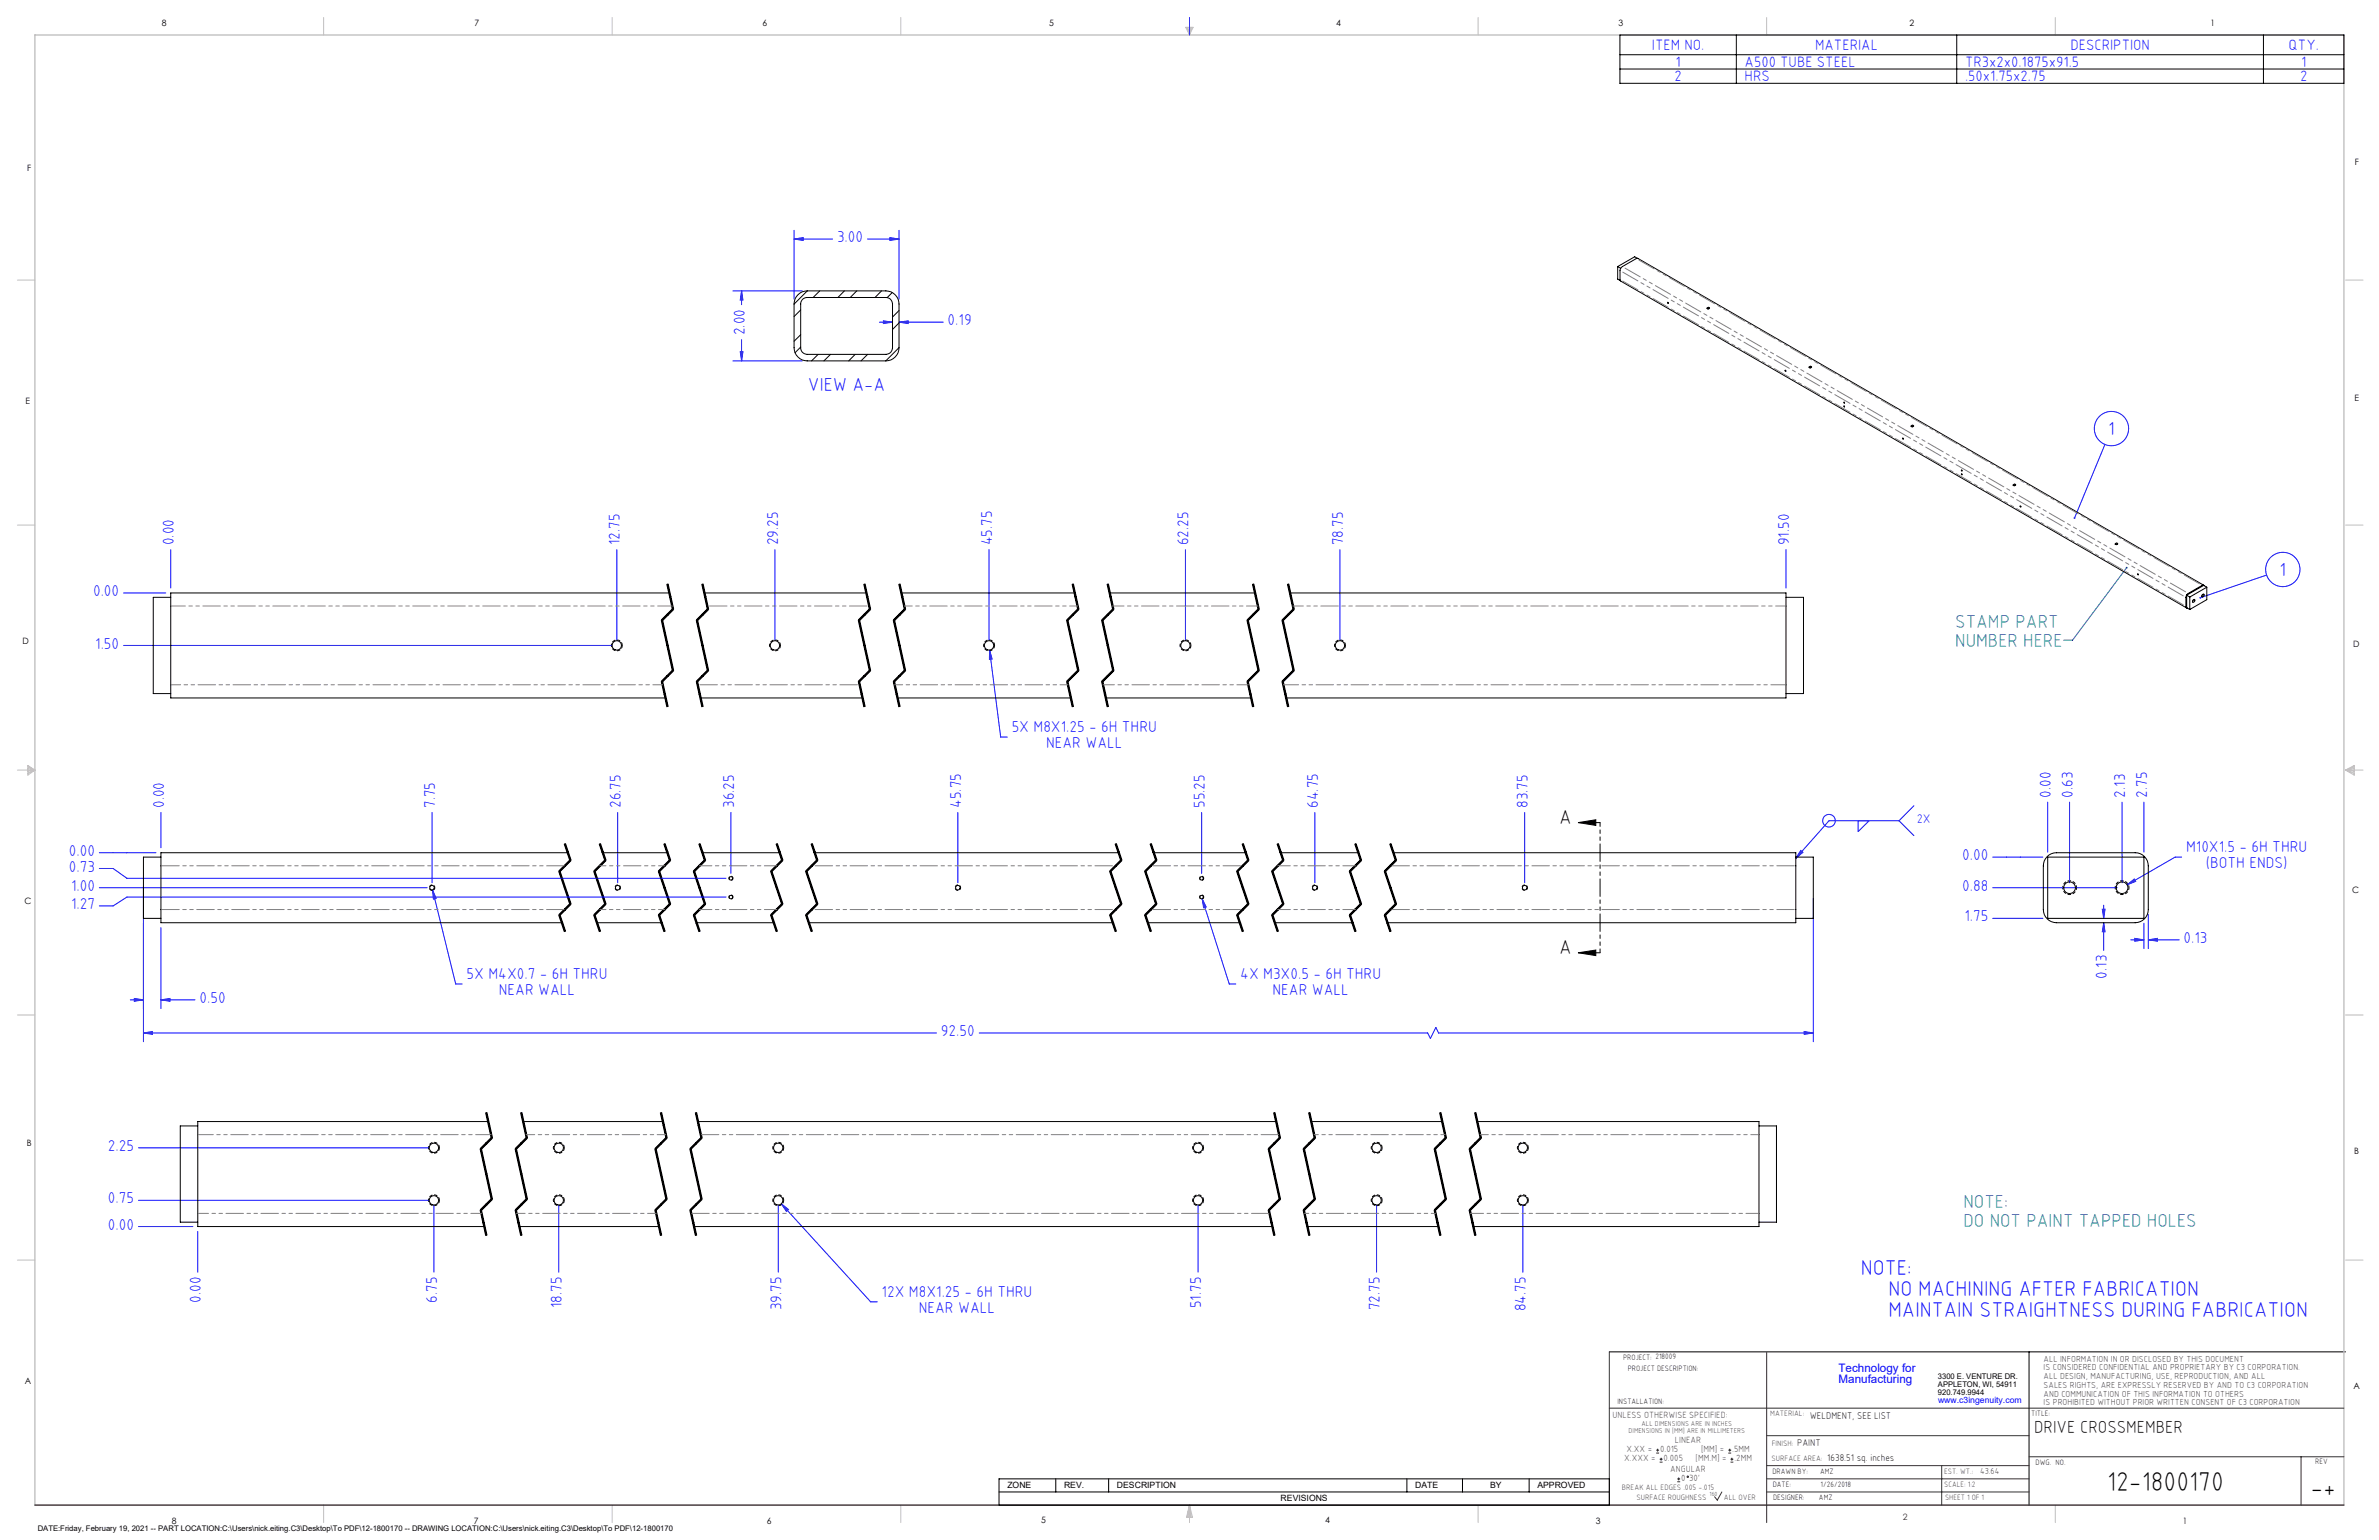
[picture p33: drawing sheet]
<svg xmlns="http://www.w3.org/2000/svg" width="864mm" height="559mm" viewBox="0 0 864 559" stroke-linecap="round" stroke-linejoin="round" font-family="sans-serif">
<defs><g id="words">
<g font-size="9.9">
<text x="764.9" y="541.1">12-1800170</text>
<text x="838.7" y="543.2">-+</text>
</g>
<g font-size="7.8" fill="#00f">
<text x="675.5" y="462.5">NOTE:</text>
<text x="685.5" y="470.2">NO MACHINING AFTER FABRICATION</text>
<text x="685.5" y="478">MAINTAIN STRAIGHTNESS DURING FABRICATION</text>
</g>
<g font-size="7.3">
<text x="566" y="298.8">A</text>
<text x="566" y="346.1">A</text>
</g>
<g font-size="6.8" fill="#00f">
<text x="293.3" y="141.9">VIEW A-A</text>
<text x="765.3" y="157.7">1</text>
<text x="827.5" y="208.8">1</text>
</g>
<g font-size="6.8" fill="#008080">
<text x="709.8" y="227.8">STAMP PART</text>
<text x="709.8" y="234.6">NUMBER HERE</text>
<text x="712.8" y="438.4">NOTE:</text>
<text x="712.8" y="445.2">DO NOT PAINT TAPPED HOLES</text>
</g>
<text font-size="6.3" x="738.4" y="519.9">DRIVE CROSSMEMBER</text>
<g font-size="5.7" fill="#00f">
<text x="303.8" y="87.8">3.00</text>
<text x="344" y="118">0.19</text>
<text x="270.4" y="121.7" transform="rotate(-90 270.4 121.7)">2.00</text>
<text x="63.1" y="197.9" transform="rotate(-90 63.1 197.9)">0.00</text>
<text x="225" y="197.9" transform="rotate(-90 225 197.9)">12.75</text>
<text x="282.5" y="197.9" transform="rotate(-90 282.5 197.9)">29.25</text>
<text x="360.2" y="197.9" transform="rotate(-90 360.2 197.9)">45.75</text>
<text x="431.5" y="197.9" transform="rotate(-90 431.5 197.9)">62.25</text>
<text x="487.6" y="197.9" transform="rotate(-90 487.6 197.9)">78.75</text>
<text x="649.5" y="197.9" transform="rotate(-90 649.5 197.9)">91.50</text>
<text x="33.8" y="216.3">0.00</text>
<text x="34.6" y="235.3">1.50</text>
<text x="367.3" y="265.7">5X M8X1.25 - 6H THRU</text>
<text x="379.7" y="271.4">NEAR WALL</text>
<text x="59.6" y="293.2" transform="rotate(-90 59.6 293.2)">0.00</text>
<text x="158" y="293.2" transform="rotate(-90 158 293.2)">7.75</text>
<text x="225.4" y="293.2" transform="rotate(-90 225.4 293.2)">26.75</text>
<text x="266.5" y="293.2" transform="rotate(-90 266.5 293.2)">36.25</text>
<text x="348.9" y="293.2" transform="rotate(-90 348.9 293.2)">45.75</text>
<text x="437.4" y="293.2" transform="rotate(-90 437.4 293.2)">55.25</text>
<text x="478.5" y="293.2" transform="rotate(-90 478.5 293.2)">64.75</text>
<text x="554.6" y="293.2" transform="rotate(-90 554.6 293.2)">83.75</text>
<text x="744.5" y="289.5" transform="rotate(-90 744.5 289.5)">0.00</text>
<text x="752.4" y="289.5" transform="rotate(-90 752.4 289.5)">0.63</text>
<text x="771.5" y="289.5" transform="rotate(-90 771.5 289.5)">2.13</text>
<text x="779.4" y="289.5" transform="rotate(-90 779.4 289.5)">2.75</text>
<text x="25" y="310.5">0.00</text>
<text x="793.6" y="309.3">M10X1.5 - 6H THRU</text>
<text x="25" y="316.3">0.73</text>
<text x="712.3" y="312.1">0.00</text>
<text x="800.7" y="315">(BOTH ENDS)</text>
<text x="25.8" y="323.2">1.00</text>
<text x="712.3" y="323.2">0.88</text>
<text x="25.8" y="329.8">1.27</text>
<text x="713.1" y="334.3">1.75</text>
<text x="792.7" y="342.1">0.13</text>
<text x="169.4" y="355.3">5X M4X0.7 - 6H THRU</text>
<text x="450.2" y="355.3">4X M3X0.5 - 6H THRU</text>
<text x="764.8" y="355.2" transform="rotate(-90 764.8 355.2)">0.13</text>
<text x="72.4" y="363.9">0.50</text>
<text x="181.1" y="361">NEAR WALL</text>
<text x="461.9" y="361">NEAR WALL</text>
<text x="341.6" y="375.9">92.50</text>
<text x="39.2" y="417.6">2.25</text>
<text x="39.2" y="436.7">0.75</text>
<text x="39.2" y="446.2">0.00</text>
<text x="72.9" y="472.7" transform="rotate(-90 72.9 472.7)">0.00</text>
<text x="158.7" y="472.7" transform="rotate(-90 158.7 472.7)">6.75</text>
<text x="320" y="470.7">12X M8X1.25 - 6H THRU</text>
<text x="204" y="474.7" transform="rotate(-90 204 474.7)">18.75</text>
<text x="283.6" y="475.5" transform="rotate(-90 283.6 475.5)">39.75</text>
<text x="333.5" y="476.3">NEAR WALL</text>
<text x="436" y="474.7" transform="rotate(-90 436 474.7)">51.75</text>
<text x="500.9" y="475.5" transform="rotate(-90 500.9 475.5)">72.75</text>
<text x="553.9" y="475.9" transform="rotate(-90 553.9 475.9)">84.75</text>
</g>
<g font-size="5.4" fill="#00f">
<text x="599.7" y="18.1">ITEM NO.</text>
<text x="658.9" y="18.1">MATERIAL</text>
<text x="751.6" y="18.1">DESCRIPTION</text>
<text x="830.8" y="18.1">QTY.</text>
<text x="607.9" y="29.4">2</text>
<text x="608.2" y="24.3">1</text>
<text x="633.3" y="24.3">A500 TUBE STEEL</text>
<text x="633.3" y="29.4">HRS</text>
<text x="713.3" y="24.3">TR3x2x0.1875x91.5</text>
<text x="713.3" y="29.4">.50x1.75x2.75</text>
<text x="835" y="29.4">2</text>
<text x="835.3" y="24.3">1</text>
</g>
<text font-size="4.5" fill="#00f" x="695.8" y="298.7">2X</text>
<g font-size="4.2" fill="#00f">
<text x="667.4" y="497.7">Technology for</text>
<text x="667.4" y="502">Manufacturing</text>
</g>
<g font-size="3.5">
<text x="657" y="514.9">WELDMENT, SEE LIST</text>
<text x="652.4" y="524.7">PAINT</text>
<text x="663.3" y="530.1">1638.51 sq. inches</text>
</g>
<g font-size="3.3" fill="#382c30">
<text x="585.4" y="514.4">UNLESS OTHERWISE SPECIFIED:</text>
<text x="590.4" y="526.8">X.XX =</text>
<text x="602.6" y="526.8">0.015</text>
<text x="608" y="523.6">LINEAR</text>
<text x="617.5" y="526.8">[MM] =</text>
<text x="628.8" y="526.8">.5MM</text>
<text x="589.6" y="530.1">X.XXX =</text>
<text x="603.9" y="530.1">0.005</text>
<text x="606.3" y="534">ANGULAR</text>
<text x="615.5" y="530.1">[MM.M] =</text>
<text x="629.6" y="530.1">.2MM</text>
<text x="610.3" y="537.3">0</text>
<text x="613.2" y="537.3">30'</text>
</g>
<g font-size="3.2">
<text x="58.8" y="9.6">8</text>
<text x="172.3" y="9.5">7</text>
<text x="276.8" y="9.5">6</text>
<text x="380.9" y="9.6">5</text>
<text x="485" y="9.5">4</text>
<text x="587.5" y="9.5">3</text>
<text x="693.1" y="9.5">2</text>
<text x="802.4" y="9.5">1</text>
<text x="854.9" y="59.8">F</text>
<text x="9.9" y="62">F</text>
<text x="9.3" y="146.5">E</text>
<text x="854.7" y="145.5">E</text>
<text x="8.2" y="233.6">D</text>
<text x="854.3" y="234.9">D</text>
<text x="8.9" y="328.1">C</text>
<text x="853.9" y="324.1">C</text>
<text x="9.7" y="415.8">B</text>
<text x="854.6" y="418.6">B</text>
<text x="9" y="502">A</text>
<text x="854.3" y="503.9">A</text>
<text x="62.3" y="552.9">8</text>
<text x="172" y="552.9">7</text>
<text x="278.3" y="552.9">6</text>
<text x="377.9" y="552.8">5</text>
<text x="481" y="552.8">4</text>
<text x="579.3" y="552.8">3</text>
<text x="792.4" y="552.8">1</text>
</g>
<g font-size="3.2" fill="#382c30">
<text x="741.9" y="494.1">ALL INFORMATION IN OR DISCLOSED BY THIS DOCUMENT</text>
<text x="741.9" y="497.3">IS CONSIDERED CONFIDENTIAL AND PROPRIETARY BY C3 CORPORATION.</text>
<text x="741.9" y="500.4">ALL DESIGN, MANUFACTURING, USE, REPRODUCTION, AND ALL</text>
<text x="741.9" y="503.6">SALES RIGHTS, ARE EXPRESSLY RESERVED BY AND TO C3 CORPORATION</text>
<text x="741.9" y="506.8">AND COMMUNICATION OF THIS INFORMATION TO OTHERS</text>
<text x="741.9" y="510">IS PROHIBITED WITHOUT PRIOR WRITTEN CONSENT OF C3 CORPORATION</text>
<text x="718.8" y="534.7">43.64</text>
<text x="690.7" y="551.6">2</text>
</g>
<text font-size="3.1" fill="#00f" x="703.5" y="509.2">www.c3ingenuity.com</text>
<g font-size="3.1">
<text x="365.7" y="540">ZONE</text>
<text x="386.3" y="540">REV.</text>
<text x="405.5" y="540">DESCRIPTION</text>
<text x="464.9" y="544.8">REVISIONS</text>
<text x="513.7" y="540">DATE</text>
<text x="540.9" y="540">BY</text>
<text x="558.1" y="540">APPROVED</text>
</g>
<g font-size="2.8">
<text x="589.2" y="493.3">PROJECT: 218009</text>
<text x="590.9" y="497.3">PROJECT DESCRIPTION:</text>
<text x="703.5" y="500.5">3300 E. VENTURE DR.</text>
<text x="703.5" y="503.3">APPLETON, WI, 54911</text>
<text x="587.1" y="509.6">INSTALLATION:</text>
<text x="703.5" y="506.2">920.749.9944</text>
<text x="737.3" y="513.8">TITLE:</text>
<text x="738.9" y="531.5">DWG. NO.</text>
<text x="840.5" y="531.3">REV</text>
<text x="643.4" y="534.9">DRAWN BY:</text>
<text x="643.5" y="539.7">DATE:</text>
<text x="660.7" y="534.7">AMZ</text>
<text x="660.9" y="539.6">1/26/2018</text>
<text x="643.6" y="544.4">DESIGNER:</text>
<text x="660.3" y="544.3">AMZ</text>
<text x="13.7" y="555.5">DATE:Friday, February 19, 2021 -- PART LOCATION:C:\Users\nick.eiting.C3\Desktop\To PDF\12-1800170 -- DRAWING LOCATION:C:\Users\nick.eiting.C3\Desktop\To PDF\12-1800170</text>
</g>
<g font-size="2.8" fill="#382c30">
<text x="642.6" y="513.8">MATERIAL:</text>
<text x="643.2" y="524.8">FINISH:</text>
<text x="643.1" y="530.1">SURFACE AREA:</text>
<text x="705.7" y="534.7">EST. WT.:</text>
<text x="705.7" y="539.7">SCALE: 1:2</text>
<text x="588.8" y="540.5">BREAK ALL EDGES .005 -.015</text>
<text x="594" y="544.2">SURFACE ROUGHNESS</text>
<text x="625.8" y="544.2">ALL OVER</text>
<text x="706.1" y="544.4">SHEET 1 OF 1</text>
</g>
<g font-size="2.5" fill="#382c30">
<text x="591.2" y="520.1">DIMENSIONS IN [MM] ARE IN MILLIMETERS</text>
<text x="595.9" y="517.3">ALL DIMENSIONS ARE IN INCHES</text>
</g>
<text font-size="2.2" fill="#382c30" x="620.6" y="542.9">160</text>
</g></defs>
<g fill="none" stroke="#000" stroke-width=".36">
<path d="M588 12.7h262.9v17.5h-262.9zM588 19.9h262.9M630.3 12.7v17.5M710.3 12.7v17.5M821.7 12.7v17.5M588 25h262.9M242.1 212l2 9.1M242.3 212l2 9.1-4 4 4 18.2-4 4 2 9.1M242.5 211.9l2 9.1M254.8 212l2 9.1M255 212l2 9.1-4 4 4 18.2-4 4 2 9.1M255.2 211.9l2 9.1"/>
<path d="M313.6 212l2 9.1M313.8 212l2 9.1-4 4 4 18.2-4 4 2 9.1M314.1 211.9l1 4.6M315.1 216.5l1 4.5zM326.3 212l2 9.1M326.5 212l2 9.1-4 4 4 18.2-4 4 2 9.1M326.8 211.9l2 9.1M389.2 212l2 9.1M389.4 212l2 9.1-4 4 4 18.2-4 4 2 9.1M389.7 211.9l2 9.1M401.9 212l2 9.1M402.1 212l2 9.1-4 4 4 18.2-4 4 2 9.1"/>
<path d="M402.4 211.9l2 9.1M454.7 212l2 9.1M454.9 212l2 9.1-4 4 4 18.2-4 4 2 9.1M455.1 211.9l2 9.1M467.4 212l2 9.1M467.6 212l2 9.1-4 4 4 18.2-4 4 2 9.1M467.8 211.9l2 9.1M240.1 225.1l4 18.2M240.5 225l4 18.2M244.1 220.9l-4 4M244.5 221.2l-4 4M252.8 225.1l4 18.2"/>
<path d="M253.2 225l4 18.2M256.8 220.9l-4 4M257.2 221.2l-4 4M311.6 225.1l4 18.2M312.1 225l4 18.2M315.6 220.9l-4 4M316 221.2l-4 4M324.3 225.1l4 18.2M324.8 225l4 18.2M328.3 220.9l-4 4M328.7 221.2l-4 4M387.2 225.1l4 18.2"/>
<path d="M387.7 225l4 18.2M391.3 220.9l-4 4M391.6 221.2l-4 4M399.9 225.1l4 18.2M400.4 225l4 18.2M404 220.9l-4 4M404.3 221.2l-4 4M452.7 225.1l4 18.2M453.1 225l4 18.2M456.7 220.9l-4 4M457.1 221.2l-4 4M465.4 225.1l4 18.2"/>
<path d="M465.8 225l4 18.2M469.4 220.9l-4 4M469.8 221.2l-4 4M240.1 247.3l2 9.2M240.5 247.2l2 9.2M244.1 243.1l-4 4M244.5 243.5l-4 4M252.8 247.3l2 9.2M253.2 247.2l2 9.2M256.8 243.1l-4 4M257.2 243.5l-4 4M311.6 247.3l2 9.2"/>
<path d="M312.1 247.2l2 9.2M315.6 243.1l-4 4M316 243.5l-4 4M324.3 247.3l2 9.2M324.8 247.2l2 9.2M328.3 243.1l-4 4M328.7 243.5l-4 4M387.2 247.3l2 9.2M387.7 247.2l2 9.2M391.3 243.1l-4 4M391.6 243.5l-4 4M399.9 247.3l2 9.2"/>
<path d="M400.4 247.2l2 9.2M404 243.1l-4 4M404.3 243.5l-4 4M452.7 247.3l2 9.2M453.1 247.2l2 9.2M456.7 243.1l-4 4M457.1 243.5l-4 4M465.4 247.3l2 9.2M465.8 247.2l2 9.2M469.4 243.1l-4 4M469.8 243.5l-4 4M572.9 298.5l6.4-1v2z"/>
<path d="M572.9 298.5h7.9M202.8 316.2l4 11.9M203.3 316.1l4 11.9M204.8 306.3l2 5.9M205.1 306.2l2 6-4 4 4 11.8-4 4 2 6M205.3 306.1l2 6M206.9 312l-4 4M207.2 312.3l-4 4M215.5 316.2l4 11.9M216 316.1l4 11.9M217.5 306.3l2 5.9M217.8 306.2l2 6-4 4 4 11.8-4 4 2 6"/>
<path d="M218 306.1l2 6M219.6 312l-4 4M219.9 312.3l-4 4M239 316.2l4 11.9M239.5 316.1l4 11.9M241 306.3l2 5.9M241.2 306.2l2 6-4 4 4 11.8-4 4 2 6M241.5 306.1l1 3M242.5 309.1l1 3zM243 312l-4 4M243.4 312.3l-4 4M251.7 316.2l4 11.9"/>
<path d="M252.2 316.1l4 11.9M253.7 306.3l2 5.9M253.9 306.2l2 6-4 4 4 11.8-4 4 2 6M254.2 306.1l2 6M255.7 312l-4 4M256.1 312.3l-4 4M279.7 316.2l4 11.9M280.2 316.1l4 11.9M281.7 306.3l2 5.9M282 306.2l2 6-4 4 4 11.8-4 4 2 6M282.2 306.1l2 6M283.8 312l-4 4"/>
<path d="M284.2 312.3l-4 4M292.4 316.2l4 11.9M292.9 316.1l4 11.9M294.4 306.3l2 5.9M294.7 306.2l2 6-4 4 4 11.8-4 4 2 6M294.9 306.1l2 6M296.5 312l-4 4M296.9 312.3l-4 4M402.8 316.2l4 11.9M403.3 316.1l4 11.9M404.8 306.3l2 5.9M405 306.2l2 6-4 4 4 11.8-4 4 2 6"/>
<path d="M405.3 306.1l2 6M406.9 312l-4 4M407.2 312.3l-4 4M415.5 316.2l4 11.9M416 316.1l4 11.9M417.5 306.3l2 5.9M417.7 306.2l2 6-4 4 4 11.8-4 4 2 6M418 306.1l2 6M419.6 312l-4 4M419.9 312.3l-4 4M448.9 316.2l4 11.9M449.4 316.1l4 11.9"/>
<path d="M450.9 306.3l2 5.9M451.1 306.2l2 6-4 4 4 11.8-4 4 2 6M451.4 306.1l2 6M453 312l-4 4M453.3 312.3l-4 4M461.6 316.2l4 11.9M462.1 316.1l4 11.9M463.6 306.3l2 5.9M463.8 306.2l2 6-4 4 4 11.8-4 4 2 6M464.1 306.1l2 6M465.7 312l-4 4M466 312.3l-4 4"/>
<path d="M489.8 316.2l4 11.9M490.3 316.1l4 11.9M491.8 306.3l2 5.9M492 306.2l2 6-4 4 4 11.8-4 4 2 6M492.3 306.1l1 3M493.3 309.1l1 3zM493.9 312l-4 4M494.2 312.3l-4 4M502.5 316.2l4 11.9M503 316.1l4 11.9M504.5 306.3l2 5.9M504.7 306.2l2 6-4 4 4 11.8-4 4 2 6"/>
<path d="M505 306.1l2 6M506.6 312l-4 4M506.9 312.3l-4 4M202.8 332.1l2 5.9M203.3 332l2 5.9M206.9 327.9l-4 4M207.2 328.2l-4 4M215.5 332.1l2 5.9M216 332l2 5.9M219.6 327.9l-4 4M219.9 328.2l-4 4M239 332.1l2 5.9"/>
<path d="M239.5 332l2 5.9M243 327.9l-4 4M243.4 328.2l-4 4M251.7 332.1l2 5.9M252.2 332l2 5.9M255.7 327.9l-4 4M256.1 328.2l-4 4M279.7 332.1l2 5.9M280.2 332l2 5.9M283.8 327.9l-4 4M284.2 328.2l-4 4M292.4 332.1l2 5.9"/>
<path d="M292.9 332l2 5.9M296.5 327.9l-4 4M296.9 328.2l-4 4M402.8 332.1l2 5.9M403.3 332l2 5.9M406.9 327.9l-4 4M407.2 328.2l-4 4M415.5 332.1l2 5.9M416 332l2 5.9M419.6 327.9l-4 4M419.9 328.2l-4 4M448.9 332.1l2 5.9"/>
<path d="M449.4 332l2 5.9M453 327.9l-4 4M453.3 328.2l-4 4M461.6 332.1l2 5.9M462.1 332l2 5.9M465.7 327.9l-4 4M466 328.2l-4 4M489.8 332.1l2 5.9M490.3 332l2 5.9M493.9 327.9l-4 4M494.2 328.2l-4 4M502.5 332.1l2 5.9"/>
<path d="M503 332l2 5.9M506.6 327.9l-4 4M506.9 328.2l-4 4M572.9 345.7l6.4-1v2zM572.9 345.7h7.9M174.3 416.9l4 18.3M174.8 416.8l4 18.3M176.3 403.8l2 9.1M176.5 403.8l2 9.1-4 4 4 18.2-4 4 2 9.1M176.8 403.7l2 9.1M178.4 412.7l-4 4M178.7 413.1l-4 4"/>
<path d="M187 416.9l4 18.3M187.5 416.8l4 18.3M189 403.8l2 9.1M189.2 403.8l2 9.1-4 4 4 18.2-4 4 2 9.1M189.5 403.7l2 9.1M191.1 412.7l-4 4M191.4 413.1l-4 4M237.7 416.9l4 18.3M238.2 416.8l4 18.3M239.7 403.8l2 9.1M240 403.8l2 9.1-4 4 4 18.2-4 4 2 9.1M240.2 403.7l2 9.1"/>
<path d="M241.8 412.7l-4 4M242.1 413.1l-4 4M250.4 416.9l4 18.3M250.9 416.8l4 18.3M252.4 403.8l2 9.1M252.7 403.8l2 9.1-4 4 4 18.2-4 4 2 9.1M252.9 403.7l2 9.1M254.5 412.7l-4 4M254.8 413.1l-4 4M460.3 416.9l4 18.3M460.8 416.8l4 18.3M462.3 403.8l2 9.1"/>
<path d="M462.6 403.8l2 9.1-4 4 4 18.2-4 4 2 9.1M462.8 403.7l2 9.1M464.4 412.7l-4 4M464.8 413.1l-4 4M473 416.9l4 18.3M473.5 416.8l4 18.3M475 403.8l2 9.1M475.3 403.8l2 9.1-4 4 4 18.2-4 4 2 9.1M475.5 403.7l2 9.1M477.1 412.7l-4 4M477.5 413.1l-4 4M520.6 416.9l4 18.3"/>
<path d="M521.1 416.8l4 18.3M522.6 403.8l2 9.1M522.8 403.8l2 9.1-4 4 4 18.2-4 4 2 9.1M523.1 403.7l2 9.1M524.7 412.7l-4 4M525 413.1l-4 4M533.3 416.9l4 18.3M533.8 416.8l4 18.3M535.3 403.8l2 9.1M535.5 403.8l2 9.1-4 4 4 18.2-4 4 2 9.1M535.8 403.7l2 9.1M537.4 412.7l-4 4"/>
<path d="M537.7 413.1l-4 4M174.3 439.2l2 9.1M174.8 439.1l2 9.1M178.4 434.9l-4 4M178.7 435.3l-4 4M187 439.2l2 9.1M187.5 439.1l2 9.1M191.1 434.9l-4 4M191.4 435.3l-4 4M237.7 439.2l2 9.1M238.2 439.1l2 9.1M241.8 434.9l-4 4"/>
<path d="M242.1 435.3l-4 4M250.4 439.2l2 9.1M250.9 439.1l2 9.1M254.5 434.9l-4 4M254.8 435.3l-4 4M460.3 439.2l2 9.1M460.8 439.1l2 9.1M464.4 434.9l-4 4M464.8 435.3l-4 4M473 439.2l2 9.1M473.5 439.1l2 9.1M477.1 434.9l-4 4"/>
<path d="M477.5 435.3l-4 4M520.6 439.2l2 9.1M521.1 439.1l2 9.1M524.7 434.9l-4 4M525 435.3l-4 4M533.3 439.2l2 9.1M533.8 439.1l2 9.1M537.4 434.9l-4 4M537.7 435.3l-4 4M584.2 490.5h267.3M736.6 490.5v55.6M362.7 536.6h221.5v9.5h-221.5z"/>
<path d="M383.3 536.6v4.8M402.4 536.6v4.8M510.7 536.6v4.8M530.9 536.6v4.8M555.1 536.6v4.8M362.7 541.4h221.5"/>
</g>
<g fill="none" stroke="#c0c0c0" stroke-width=".36">
<path d="M117.5 6.4v6.3M222.2 6.4v6.3M327 6.4v6.3M430.4 9.9h2.7l-1.3 2.8zM430.9 9.9l.9 2.8M431.2 9.9l.6 2.8M432.1 9.9l-.3 2.8M432.6 9.9l-.8 2.8M536.6 6.4v6.3M641.3 6.4v6.3M746.1 6.4v6.3M6.3 101.6h6.4"/>
<path d="M851.5 101.6h6.3M6.3 190.5h6.4M851.5 190.5h6.3M6.3 279.4h6.4M10.1 277.7l2.6 1.7-2.6 1.9zM10.1 278.2l2.6 1.2M10.1 278.8l2.6 .6M12.7 279.4l-2.6 1.2M12.7 279.4l-2.6 .5M851.5 279.4h6.3M851.5 279.4l3.1 .5M851.5 279.4l3.1 1.2"/>
<path d="M851.5 279.4l3.1-1.7v3.6zM854.6 278.8l-3.1 .6M854.6 278.2l-3.1 1.2M6.3 368.3h6.4M851.5 368.3h6.3M6.3 457.2h6.4M851.5 457.2h6.3M117.5 546.1v6.4M222.2 546.1v6.4M327 546.1v6.4M431.8 546.1v6.4M431.8 546.1l1.1 4.5h-2.2z"/>
<path d="M431.8 546.1l.6 4.5M431.8 546.1l-.9 4.5M431.8 546.1l-.4 4.5M431.8 546.1l.3 4.5M536.6 546.1v6.4M746.1 546.1v6.4"/>
</g>
<path d="M12.7 546.1v-533.4h838.2v533.4" fill="none" stroke="#c0c0c0" stroke-width=".5"/>
<g fill="none" stroke="#00f" stroke-width=".36">
<path d="M431.8 6.4v6.3M288.3 86.7l3.3-.5v1zM288.3 83.6v24.9M288.3 86.7h13.9M314.9 86.7h11.5M323 86.2l3.4 .5-3.4 .5zM326.4 83.6v24.9M266 105.6h25.3M269.2 105.6l.5 3.3h-1zM269.2 105.6v5M319.2 116.9h4.8M320.7 116.4l3.3 .5-3.3 .5z"/>
<path d="M326.4 116.9l3.3-.5v1zM326.4 116.9h16M266 131h25.3M268.7 127.6h1l-.5 3.4zM269.2 123.3v7.7M764.1 161.3l-11 26.7M62 199.5v13.9M223.9 199.5v32.9M281.3 199.5v32.9M359 199.5v32.9M430.3 199.5v32.9M486.4 199.5v32.9"/>
<path d="M648.3 199.5v13.9M44.9 215.2h15.3M822.8 208.7l-24 8.2M44.9 234.2h177.2M359.2 235.9l1 3.2-1 .1zM359.2 235.9l4.1 31.5h2.4M58.4 294.8v12.8M156.8 294.8v25.5M224.2 294.8v25.5M265.3 294.8v22.1M347.7 294.8v25.5M436.2 294.8v22.1"/>
<path d="M477.3 294.8v25.5M553.5 294.8v25.5M674.5 297.8v4l4-4M689.4 297.8h-25.4l-12.1 13.6M689.4 297.8l5.4 5.4M694.8 292.4l-5.4 5.4M743.3 291.1v18.1M751.3 291.1v29.2M770.3 291.1v29.2M778.3 291.1v18.1M36.1 309.4h20.5M36.1 315.1h5l5 3.6h217.5"/>
<path d="M653.7 308.6l.8 .7-2.6 2.1zM723.4 311h18.2M792 311h-2.4l-17.4 10.1M36.1 322.1h118.9M52.1 321.8v56.2M58.4 336.6v29.4M157 322.9l1.3 3.1-1 .2zM157 322.9l8.4 34.1h2.4M263.6 325.5h-217.5l-5 3.2h-5M436.4 326.1l1.5 3-1 .3zM436.4 326.1l9.8 30.9h2.4M658.2 326v52"/>
<path d="M723.4 322.1h45.2M723.4 333.2h18.2M763.2 329.9h1l-.5 3.3zM763.7 334.8l.5 3.3h-1zM763.7 328.5v4.7M763.7 334.8v10.1M772.2 321.1l2.6-2.2 .5 .9zM778.3 335v9.2M779.9 331.8v12.4M773.5 341h4.8M774.9 340.5l3.4 .5-3.4 .5zM779.9 341l3.3-.5v1z"/>
<path d="M779.9 341h11.2M47.3 362.8h4.8M48.8 362.3l3.3 .5-3.3 .5zM52.1 374.8l3.3-.5v1zM52.1 374.8h287.9M58.4 362.8l3.3-.5v1zM58.4 362.8h12.4M355.5 374.8h162.8l1 2 1.9-4 1 2h136M654.9 374.3l3.3 .5-3.3 .5zM50.3 416.5h105.5M50.3 435.5h105.5M157.5 437.3v24.3"/>
<path d="M202.8 437.3v24.3M282.5 437.3v24.3M283.6 436.8l2.6 2.1-.7 .7zM283.6 436.8l32.5 35.6h2.4M434.9 437.3v24.3M499.7 437.3v24.3M552.8 437.3v24.3M50.3 445.1h19.7M71.8 446.8v14.8"/>
<circle cx="766.5" cy="155.5" r="6.2"/>
<circle cx="828.7" cy="206.6" r="6.2"/>
<circle cx="663.9" cy="297.8" r="2.28"/>
</g>
<path d="M584.2 490.5v55.6M641.3 490.7v61.8M584.2 511h266.7M641.3 520.9h95.3M641.3 531.8h95.3M641.3 536.6h95.3M704.8 531.8v14.3M736.6 528.6h114.3M835.3 528.6v17.5M625.1 541.4l-1.7 2.9-1-1.2M641.3 541.4h95.3" fill="none" stroke="#382c30" stroke-width=".36"/>
<path d="M12.7 546.1h838.2" fill="none" stroke="#382c30" stroke-width=".5"/>
<g fill="none" stroke="#000" stroke-width=".36" stroke-dasharray="1.3 .6" stroke-dashoffset=".1" stroke-linecap="butt">
<path d="M225.9 234.2a2 2 0 0 0-2.8-1.9 2 2 0 0 0-.6 3.3 2 2 0 0 0 3.3-.7l.1-.7M283.3 234.2a2 2 0 0 0-2.7-1.9 2 2 0 0 0-.7 3.3 2 2 0 0 0 3.3-.7l.1-.7M361 234.2a2 2 0 0 0-2.7-1.9 2 2 0 0 0-.7 3.3 2 2 0 0 0 3.3-.7l.1-.7M432.3 234.2a2 2 0 0 0-2.7-1.9 2 2 0 0 0-.7 3.3 2 2 0 0 0 3.3-.7l.1-.7M488.4 234.2a2 2 0 0 0-2.7-1.9 2 2 0 0 0-.7 3.3 2 2 0 0 0 3.3-.7l.1-.7M159.5 416.5a2 2 0 0 0-2.7-1.9 2 2 0 0 0-.7 3.3 2 2 0 0 0 3.3-.7l.1-.7M204.9 416.5a2 2 0 0 0-2.8-1.9 2 2 0 0 0-.7 3.3 2 2 0 0 0 3.3-.7l.2-.7M284.5 416.5a2 2 0 0 0-2.8-1.9 2 2 0 0 0-.6 3.3 2 2 0 0 0 3.3-.7l.1-.7M436.9 416.5a2 2 0 0 0-2.8-1.9 2 2 0 0 0-.6 3.3 2 2 0 0 0 3.3-.7l.1-.7M501.7 416.5a2 2 0 0 0-2.7-1.9 2 2 0 0 0-.7 3.3 2 2 0 0 0 3.3-.7l.1-.7M554.8 416.5a2 2 0 0 0-2.8-1.9 2 2 0 0 0-.6 3.3 2 2 0 0 0 3.3-.7l.1-.7M159.5 435.5a2 2 0 0 0-2.7-1.8 2 2 0 0 0-.7 3.2 2 2 0 0 0 3.3-.6l.1-.8"/>
<path d="M204.9 435.5a2 2 0 0 0-2.8-1.8 2 2 0 0 0-.7 3.2 2 2 0 0 0 3.3-.6l.2-.8M284.5 435.5a2 2 0 0 0-2.8-1.8 2 2 0 0 0-.6 3.2 2 2 0 0 0 3.3-.6l.1-.8M436.9 435.5a2 2 0 0 0-2.8-1.8 2 2 0 0 0-.6 3.2 2 2 0 0 0 3.3-.6l.1-.8M501.7 435.5a2 2 0 0 0-2.7-1.8 2 2 0 0 0-.7 3.2 2 2 0 0 0 3.3-.6l.1-.8M554.8 435.5a2 2 0 0 0-2.8-1.8 2 2 0 0 0-.6 3.2 2 2 0 0 0 3.3-.6l.1-.8"/>
</g>
<path d="M157.9 322.1a1 1 0 0 0-1.4-.9 1 1 0 0 0-.4 1.6 1 1 0 0 0 1.7-.3l.1-.4M225.2 322.1a1 1 0 0 0-1.3-.9 1 1 0 0 0-.4 1.6 1 1 0 0 0 1.7-.3v-.4M348.7 322.1a1 1 0 0 0-1.4-.9 1 1 0 0 0-.3 1.6 1 1 0 0 0 1.6-.3l.1-.4M478.3 322.1a1 1 0 0 0-1.4-.9 1 1 0 0 0-.3 1.6 1 1 0 0 0 1.6-.3l.1-.4M554.5 322.1a1 1 0 0 0-1.4-.9 1 1 0 0 0-.3 1.6 1 1 0 0 0 1.6-.3l.1-.4M753.8 322.1a2.5 2.5 0 0 0-3.7-2.2 2.5 2.5 0 0 0-.2 4.3 2.5 2.5 0 0 0 3.9-1.9v-.2M772.8 322.1a2.5 2.5 0 0 0-3.6-2.2 2.5 2.5 0 0 0-.2 4.3 2.5 2.5 0 0 0 3.8-1.9v-.2" fill="none" stroke="#000" stroke-width=".36" stroke-dasharray="1.3 .6" stroke-dashoffset=".4" stroke-linecap="butt"/>
<path d="M796.3 217.6l-.3 .3a.43 .43 0 0 0 .1 .8 .43 .43 0 0 0 .6-.5 .35 .35 0 0 0 .1-.5 .35 .35 0 0 0-.5-.1M799.7 215.6l-.3 .4a.43 .43 0 0 0 .1 .7 .43 .43 0 0 0 .6-.5 .35 .35 0 0 0 .1-.5 .35 .35 0 0 0-.5-.1" fill="none" stroke="#000" stroke-width=".36" stroke-dasharray="1.3 .6" stroke-linecap="butt"/>
<path d="M620.4 112l-.2 .1a.32 .32 0 0 1-.5-.1 .32 .32 0 0 1 .1-.4l.3-.1a.31 .31 0 0 1 .4 .1 .31 .31 0 0 1-.1 .4M657.5 133.4l-.3 .1a.32 .32 0 0 1-.4-.1 .32 .32 0 0 1 0-.5h.3a.31 .31 0 0 1 .4 .1 .31 .31 0 0 1 0 .4M694.5 154.8h-.2a.32 .32 0 0 1-.5 0 .32 .32 0 0 1 .1-.5h.3a.31 .31 0 0 1 .4 0 .31 .31 0 0 1-.1 .5M731.6 176.2h-.3a.32 .32 0 0 1-.5 0 .32 .32 0 0 1 .1-.5h.3a.31 .31 0 0 1 .4 0 .31 .31 0 0 1 0 .5M768.6 197.5l-.2 .1a.32 .32 0 0 1-.5 0 .32 .32 0 0 1 .1-.5l.2-.1a.31 .31 0 0 1 .5 .1 .31 .31 0 0 1-.1 .4" fill="none" stroke="#000" stroke-width=".36" stroke-dasharray="1.3 .6" stroke-dashoffset=".3" stroke-linecap="butt"/>
<path d="M605.7 110h-.3v-.4l.3 .4M648.3 134.6h-.2l-.1-.3 .3 .3M691 159.2h-.3v-.3l.3 .3M733.6 183.8l-.2 .1-.1-.4 .3 .3M776.3 208.5h-.2l-.1-.4 .3 .4" fill="none" stroke="#000" stroke-width=".36" stroke-dasharray="1.3 .6" stroke-dashoffset=".6" stroke-linecap="butt"/>
<path d="M669.6 146.2l-.2-.3 .2 .3M669.6 147.6l-.2-.3 .2 .3M712.3 172.2l-.3-.3 .3 .3M712.3 170.8l-.3-.2 .3 .2" fill="none" stroke="#000" stroke-width=".36" stroke-dasharray="1.3 .6" stroke-dashoffset=".5" stroke-linecap="butt"/>
<path d="M266.1 318.7a.75 .75 0 0 0-1-.7 .75 .75 0 0 0-.3 1.2 .75 .75 0 0 0 1.2-.2l.1-.3M437 318.7a.75 .75 0 0 0-1.1-.7 .75 .75 0 0 0-.2 1.2 .75 .75 0 0 0 1.2-.2l.1-.3M266.1 325.5a.75 .75 0 0 0-1-.7 .75 .75 0 0 0-.3 1.2 .75 .75 0 0 0 1.2-.2l.1-.3M437 325.5a.75 .75 0 0 0-1.1-.7 .75 .75 0 0 0-.2 1.2 .75 .75 0 0 0 1.2-.2l.1-.3" fill="none" stroke="#000" stroke-width=".36" stroke-dasharray="1.3 .6" stroke-dashoffset=".2" stroke-linecap="butt"/>
<path d="M772 206l-19.7 26.3h-3.1" fill="none" stroke="#008080" stroke-width=".36"/>
<g fill="none" stroke="#000" stroke-width=".36" stroke-dasharray="6.3 1.3 1.3 1.3" stroke-dashoffset="3.1">
<path d="M205.1 306.2l2 6M217.8 306.2l2 6M241.2 306.2l2 6M253.9 306.2l2 6M282 306.2l2 6M294.7 306.2l2 6M405 306.2l2 6M417.7 306.2l2 6M451.1 306.2l2 6M463.8 306.2l2 6M492 306.2l2 6M504.7 306.2l2 6"/>
<path d="M203.1 332l2 6M215.8 332l2 6M239.2 332l2 6M251.9 332l2 6M280 332l2 6M292.7 332l2 6M403 332l2 6M415.7 332l2 6M449.1 332l2 6M461.8 332l2 6M490 332l2 6M502.7 332l2 6"/>
</g>
<g fill="none" stroke="#000" stroke-width=".36" stroke-dasharray="6.3 1.3 1.3 1.3" stroke-dashoffset="2.8">
<path d="M244.3 221.1l-4 4M257 221.1l-4 4M315.8 221.1l-4 4M328.5 221.1l-4 4M391.4 221.1l-4 4M404.1 221.1l-4 4M456.9 221.1l-4 4M469.6 221.1l-4 4M244.3 243.3l-4 4M257 243.3l-4 4M315.8 243.3l-4 4M328.5 243.3l-4 4"/>
<path d="M391.4 243.3l-4 4M404.1 243.3l-4 4M456.9 243.3l-4 4M469.6 243.3l-4 4M207.1 312.2l-4 4M219.8 312.2l-4 4M243.2 312.2l-4 4M255.9 312.2l-4 4M284 312.2l-4 4M296.7 312.2l-4 4M407 312.2l-4 4M419.7 312.2l-4 4"/>
<path d="M453.1 312.2l-4 4M465.8 312.2l-4 4M494 312.2l-4 4M506.7 312.2l-4 4M207.1 328l-4 4M219.8 328l-4 4M243.2 328l-4 4M255.9 328l-4 4M284 328l-4 4M296.7 328l-4 4M407 328l-4 4M419.7 328l-4 4"/>
<path d="M453.1 328l-4 4M465.8 328l-4 4M494 328l-4 4M506.7 328l-4 4M178.5 412.9l-4 4M191.2 412.9l-4 4M242 412.9l-4 4M254.7 412.9l-4 4M464.6 412.9l-4 4M477.3 412.9l-4 4M524.8 412.9l-4 4M537.5 412.9l-4 4"/>
<path d="M178.5 435.1l-4 4M191.2 435.1l-4 4M242 435.1l-4 4M254.7 435.1l-4 4M464.6 435.1l-4 4M477.3 435.1l-4 4M524.8 435.1l-4 4M537.5 435.1l-4 4"/>
</g>
<path d="M203.1 316.2l4 11.8M215.8 316.2l4 11.8M239.2 316.2l4 11.8M251.9 316.2l4 11.8M280 316.2l4 11.8M292.7 316.2l4 11.8M403 316.2l4 11.8M415.7 316.2l4 11.8M449.1 316.2l4 11.8M461.8 316.2l4 11.8M490 316.2l4 11.8M502.7 316.2l4 11.8" fill="none" stroke="#000" stroke-width=".36" stroke-dasharray="6.3 1.3 1.3 1.3" stroke-dashoffset="2"/>
<g fill="none" stroke="#000" stroke-width=".36" stroke-dasharray="6.3 1.3 1.3 1.3" stroke-dashoffset="3.6">
<path d="M242.3 212l2 9.1M255 212l2 9.1M313.8 212l2 9.1M326.5 212l2 9.1M389.4 212l2 9.1M402.1 212l2 9.1M454.9 212l2 9.1M467.6 212l2 9.1M240.3 247.3l2 9.1M253 247.3l2 9.1M311.8 247.3l2 9.1M324.5 247.3l2 9.1"/>
<path d="M387.4 247.3l2 9.1M400.1 247.3l2 9.1M452.9 247.3l2 9.1M465.6 247.3l2 9.1M176.5 403.8l2 9.1M189.2 403.8l2 9.1M240 403.8l2 9.1M252.7 403.8l2 9.1M462.6 403.8l2 9.1M475.3 403.8l2 9.1M522.8 403.8l2 9.1M535.5 403.8l2 9.1"/>
<path d="M174.5 439.1l2 9.1M187.2 439.1l2 9.1M238 439.1l2 9.1M250.7 439.1l2 9.1M460.6 439.1l2 9.1M473.3 439.1l2 9.1M520.8 439.1l2 9.1M533.5 439.1l2 9.1"/>
</g>
<g fill="none" stroke="#000" stroke-width=".36" stroke-dasharray="6.3 1.3 1.3 1.3" stroke-dashoffset="4">
<path d="M240.3 225.1l4 18.2M253 225.1l4 18.2M311.8 225.1l4 18.2M324.5 225.1l4 18.2M387.4 225.1l4 18.2M400.1 225.1l4 18.2M452.9 225.1l4 18.2M465.6 225.1l4 18.2M174.5 416.9l4 18.2M187.2 416.9l4 18.2M238 416.9l4 18.2M250.7 416.9l4 18.2"/>
<path d="M460.6 416.9l4 18.2M473.3 416.9l4 18.2M520.8 416.9l4 18.2M533.5 416.9l4 18.2"/>
</g>
<path d="M580.8 298.5v47.2" fill="none" stroke="#000" stroke-width=".36" stroke-dasharray="6.3 1.3 1.3 1.3 1.3 1.3" stroke-dashoffset="5"/>
<path d="M771.8 205.7h.4l-.2 .3 .2-.3a.33 .33 0 0 1 0 .5 .33 .33 0 0 1-.4 0 .33 .33 0 0 1 0-.5z" fill="#008080"/>
<g fill="#00f">
<path d="M653.7 308.6l.8 .7-2.6 2.1z"/>
<path d="M798.5 216.7l-.1 .3 .4-.1-.4 .1a.34 .34 0 0 0 .5 .2 .34 .34 0 0 0 .1-.6 .34 .34 0 0 0-.5 .1zM752.8 187.7l.1 .5 .2-.2-.2 .3a.34 .34 0 0 0 .5-.4 .34 .34 0 0 0-.6-.2z"/>
<path d="M288.3 86.7l3.3-.5v1zM323 86.2l3.4 .5-3.4 .5z"/>
<path d="M320.7 116.4l3.3 .5-3.3 .5zM326.4 116.9l3.3-.5v1z"/>
<path d="M268.7 127.6h1l-.5 3.4zM269.2 105.6l.5 3.3h-1z"/>
</g>
<path d="M572.9 298.5l6.4-1v2zM572.9 345.7l6.4-1v2z" fill="#000"/>
<g fill="#00f">
<path d="M58.4 362.8l3.3-.5v1zM48.8 362.3l3.3 .5-3.3 .5z"/>
<path d="M52.1 374.8l3.3-.5v1zM654.9 374.3l3.3 .5-3.3 .5zM157 322.9l.3 3.3 1-.2zM436.4 326.1l.5 3.3 1-.3zM772.2 321.1l3.1-1.3-.5-.9zM359.2 235.9v3.3l1-.1zM283.6 436.8l1.9 2.8 .7-.7z"/>
<path d="M779.9 341l3.3-.5v1zM774.9 340.5l3.4 .5-3.4 .5z"/>
<path d="M763.7 334.8l.5 3.3h-1zM763.2 329.9h1l-.5 3.3z"/>
</g>
<g fill="none" stroke="#000" stroke-width=".36">
<path d="M587.2 96.7v4.6l1 .5M587.2 96.7l1.1 .7M594.3 93.7l-.9-.5-6.2 3.5M288.3 110.3v15.9a4.8 4.8 0 0 0 4.7 4.8h28.6a4.8 4.8 0 0 0 4.8-4.8M290.7 112.5l-2.4 2.4M291.3 108.6l1.7-.7h28.6a2.35 2.35 0 0 1 2.4 2.4v15.9a2.41 2.41 0 0 1-2.4 2.4h-28.6a2.35 2.35 0 0 1-2.3-2.4v-15.9zM293 105.6h28.6a4.8 4.8 0 0 1 4.8 4.7v15.9M293 105.6a4.8 4.8 0 0 0-4.7 4.7M293.1 105.6l-4.8 4.7M297.6 105.6l-2.4 2.3M306.5 105.6l-2.3 2.3M311 105.6l-2.4 2.3"/>
<path d="M320 105.6l-2.4 2.3M323.9 106.2l-1.8 1.8M326.4 112.7l-2.4 2.3M326.4 117.2l-2.4 2.4M619.8 111.6l.7 .2-.6 .2-.2-.2zM620 112h.1M290.7 121.5l-2.4 2.3M290.7 125.9l-2.1 2.1M297 128.6l-2.4 2.4M301.5 128.6l-2.4 2.4M310.4 128.6l-2.3 2.4M315 128.6l-2.4 2.4"/>
<path d="M326.4 126.2l-4.8 4.8M656.8 133.1l.6-.1 .1 .2-.2 .2a.34 .34 0 0 1-.4 .1 .34 .34 0 0 1-.1-.4zM657 133.5h.2M669.4 146l.1 .3zM669.4 147.4l.1 .2zM690.7 159l.1 .3zM693.7 154.5l.6-.2 .3 .3-.5 .2zM694.1 154.8h.1M712 172l.2 .3zM712 170.6l.2 .3zM731.1 176.2h.2M733.3 183.6l.3 .3z"/>
<path d="M768.2 197.6h.1M62 216.7h-6.4v35h6.4M243 215.2h-181v38.1h179.6M255.7 215.2h58.8M327.2 215.2h62.9M402.8 215.2h52.8M468.3 215.2h180v38.1h-181.4M648.3 216.7h6.4v35h-6.4M776 208.2l.2 .4zM793.8 216l1.1 .6M793.8 216v4.5l1.1 .7M794.9 216.6v4.6"/>
<path d="M796.3 217.7a.39 .39 0 0 1 .3 .5 .39 .39 0 0 1-.7 .1zM799.6 215.7a.4 .4 0 0 1 .3 .6 .4 .4 0 0 1-.6 .1zM800 212.4l-205.4-118.6h-.6l-5.1 2.9-.6 .7-.2 .6v3.6l.2 .4 205.4 118.6M800.2 212.5l-.3-.2-.5 .1-5.5 3.4-.4 .8v3.6l.5 .4M801.1 213.1l-1.1-.7-6.2 3.6M801.1 213.1l-6.2 3.5M801.1 213.1v4.5l-6.2 3.6M254.3 253.3h58.8M325.8 253.3h62.9M401.4 253.3h52.8M58.4 311h-6.3v22.2h6.3M206.1 309.4h-147.7v25.4h145.6"/>
<path d="M218.8 309.4h23.5M255 309.4h28M295.7 309.4h110.4M418.8 309.4h33.4M464.9 309.4h28.2M505.8 309.4h146.1v25.4h-148.2M651.9 311h6.3v22.2h-6.3M743.2 310.8a4.6 4.6 0 0 1 3.3-1.4h28.6a4.8 4.8 0 0 1 4.8 4.8v15.9a4.8 4.8 0 0 1-4.8 4.7h-28.6a4.8 4.8 0 0 1-4.7-4.7v-15.9a4.6 4.6 0 0 1 1.4-3.4zM743.3 311h35v22.2h-35zM216.7 334.8h23.4M252.8 334.8h28.1M293.6 334.8h110.4"/>
<path d="M416.7 334.8h33.4M462.8 334.8h28.2M71.8 408.6h-6.4v34.9h6.4M177.2 407h-105.4v38.1h104M189.9 407h50.7M253.3 407h210M476 407h47.5M536.2 407h102.3v38.1h-103.7M638.5 408.6h6.4v34.9h-6.4M188.5 445.1h50.8M252 445.1h209.9M474.6 445.1h47.5"/>
<circle cx="605.5" cy="109.8" r=".17"/>
<circle cx="648.2" cy="134.5" r=".17"/>
<circle cx="731.3" cy="176.1" r=".34"/>
<circle cx="768.3" cy="197.4" r=".34"/>
<circle cx="223.9" cy="234.2" r="1.7"/>
<circle cx="281.3" cy="234.2" r="1.7"/>
<circle cx="359" cy="234.2" r="1.7"/>
<circle cx="430.3" cy="234.2" r="1.7"/>
<circle cx="486.4" cy="234.2" r="1.7"/>
<circle cx="265.3" cy="318.7" r=".61"/>
<circle cx="436.2" cy="318.7" r=".62"/>
<circle cx="156.8" cy="322.1" r=".83"/>
<circle cx="224.2" cy="322.1" r=".84"/>
<circle cx="265.3" cy="325.5" r=".62"/>
<circle cx="347.7" cy="322.1" r=".83"/>
<circle cx="436.2" cy="325.5" r=".63"/>
<circle cx="477.3" cy="322.1" r=".83"/>
<circle cx="553.5" cy="322.1" r=".84"/>
<circle cx="751.3" cy="322.1" r="2.12"/>
<circle cx="770.3" cy="322.1" r="2.12"/>
<circle cx="157.5" cy="416.5" r="1.7"/>
<circle cx="202.8" cy="416.5" r="1.7"/>
<circle cx="282.5" cy="416.5" r="1.7"/>
<circle cx="434.9" cy="416.5" r="1.7"/>
<circle cx="499.7" cy="416.5" r="1.7"/>
<circle cx="552.8" cy="416.5" r="1.7"/>
<circle cx="157.5" cy="435.6" r="1.7"/>
<circle cx="202.8" cy="435.6" r="1.7"/>
<circle cx="282.5" cy="435.6" r="1.7"/>
<circle cx="434.9" cy="435.6" r="1.7"/>
<circle cx="499.7" cy="435.5" r="1.7"/>
<circle cx="552.8" cy="435.6" r="1.7"/>
</g>
<path d="M651.9 314.2h-147.2M651.9 330h-147.2" fill="none" stroke="#808080" stroke-width=".36" stroke-dasharray="6.3 1.3 1.3 1.3 1.3 1.3" stroke-dashoffset="-.6"/>
<path d="M282 314.2h-28.1M492 314.2h-28.2M282 330h-28.1M492 330h-28.2" fill="none" stroke="#808080" stroke-width=".36" stroke-dasharray="6.3 1.3 1.3 1.3 1.3 1.3" stroke-dashoffset="1.8"/>
<path d="M315.6 219.9h-58.9M312.1 248.5h-58.8M451.1 314.2h-33.4M451.1 330h-33.4" fill="none" stroke="#808080" stroke-width=".36" stroke-dasharray="6.3 1.3 1.3 1.3 1.3 1.3" stroke-dashoffset="-.8"/>
<path d="M405 314.2h-110.3M405 330h-110.3" fill="none" stroke="#808080" stroke-width=".36" stroke-dasharray="6.3 1.3 1.3 1.3 1.3 1.3" stroke-dashoffset="-1.2"/>
<path d="M241.2 314.2h-23.4M241.2 330h-23.4" fill="none" stroke="#808080" stroke-width=".36" stroke-dasharray="6.3 1.3 1.3 1.3 1.3 1.3" stroke-dashoffset="4.1"/>
<path d="M205.1 314.2h-146.7M205.1 330h-146.7" fill="none" stroke="#808080" stroke-width=".36" stroke-dasharray="6.3 1.3 1.3 1.3 1.3 1.3" stroke-dashoffset="-.3"/>
<path d="M793.5 216.8l-205.4-118.6M794.4 215.3l-205.5-118.6M799.4 212.4l-205.4-118.6M793.5 220l-205.4-118.6" fill="none" stroke="#808080" stroke-width=".36" stroke-dasharray="6.3 1.3 1.3 1.3 1.3 1.3" stroke-dashoffset="-1.1"/>
<path d="M648.4 219.9h-179.1" fill="none" stroke="#808080" stroke-width=".36" stroke-dasharray="6.3 1.3 1.3 1.3 1.3 1.3" stroke-dashoffset="2.6"/>
<path d="M648.4 248.5h-182.5" fill="none" stroke="#808080" stroke-width=".36" stroke-dasharray="6.3 1.3 1.3 1.3 1.3 1.3" stroke-dashoffset=".8"/>
<path d="M456.6 219.9h-52.7M453.2 248.5h-52.8" fill="none" stroke="#808080" stroke-width=".36" stroke-dasharray="6.3 1.3 1.3 1.3 1.3 1.3" stroke-dashoffset="2.2"/>
<path d="M391.2 219.9h-62.9M387.7 248.5h-62.9" fill="none" stroke="#808080" stroke-width=".36" stroke-dasharray="6.3 1.3 1.3 1.3 1.3 1.3" stroke-dashoffset="3.5"/>
<path d="M244 219.9h-182" fill="none" stroke="#808080" stroke-width=".36" stroke-dasharray="6.3 1.3 1.3 1.3 1.3 1.3" stroke-dashoffset="1"/>
<path d="M240.6 248.5h-178.6" fill="none" stroke="#808080" stroke-width=".36" stroke-dasharray="6.3 1.3 1.3 1.3 1.3 1.3" stroke-dashoffset="2.8"/>
<path d="M638.5 411.7h-101.2" fill="none" stroke="#808080" stroke-width=".36" stroke-dasharray="6.3 1.3 1.3 1.3 1.3 1.3" stroke-dashoffset="3.4"/>
<path d="M638.5 440.3h-104.7" fill="none" stroke="#808080" stroke-width=".36" stroke-dasharray="6.3 1.3 1.3 1.3 1.3 1.3" stroke-dashoffset="1.6"/>
<path d="M524.6 411.7h-47.6M521.1 440.3h-47.5" fill="none" stroke="#808080" stroke-width=".36" stroke-dasharray="6.3 1.3 1.3 1.3 1.3 1.3" stroke-dashoffset="4.8"/>
<path d="M464.3 411.7h-209.9M460.9 440.3h-210" fill="none" stroke="#808080" stroke-width=".36" stroke-dasharray="6.3 1.3 1.3 1.3 1.3 1.3" stroke-dashoffset="-.2"/>
<path d="M241.7 411.7h-50.7M238.2 440.3h-50.7" fill="none" stroke="#808080" stroke-width=".36" stroke-dasharray="6.3 1.3 1.3 1.3 1.3 1.3" stroke-dashoffset="3.2"/>
<path d="M178.3 411.7h-106.5" fill="none" stroke="#808080" stroke-width=".36" stroke-dasharray="6.3 1.3 1.3 1.3 1.3 1.3" stroke-dashoffset=".7"/>
<path d="M174.8 440.3h-103" fill="none" stroke="#808080" stroke-width=".36" stroke-dasharray="6.3 1.3 1.3 1.3 1.3 1.3" stroke-dashoffset="2.5"/>
<g fill="none" stroke="#382c30" stroke-width=".36">
<path d="M601.2 527.3h1.1M601.2 526.2h1.1M601.7 525.7v1M602.5 530.5h1M602.5 529.5h1M603 529v1M608.9 537.7h1M608.9 536.6h1M609.4 536.1v1.1M627.4 527.3h1M627.4 526.2h1M627.9 525.7v1"/>
<path d="M628.2 530.5h1M628.2 529.5h1M628.7 529v1"/>
<circle cx="612.7" cy="535.9" r=".27"/>
</g>
<use href="#words"/>
</svg>
